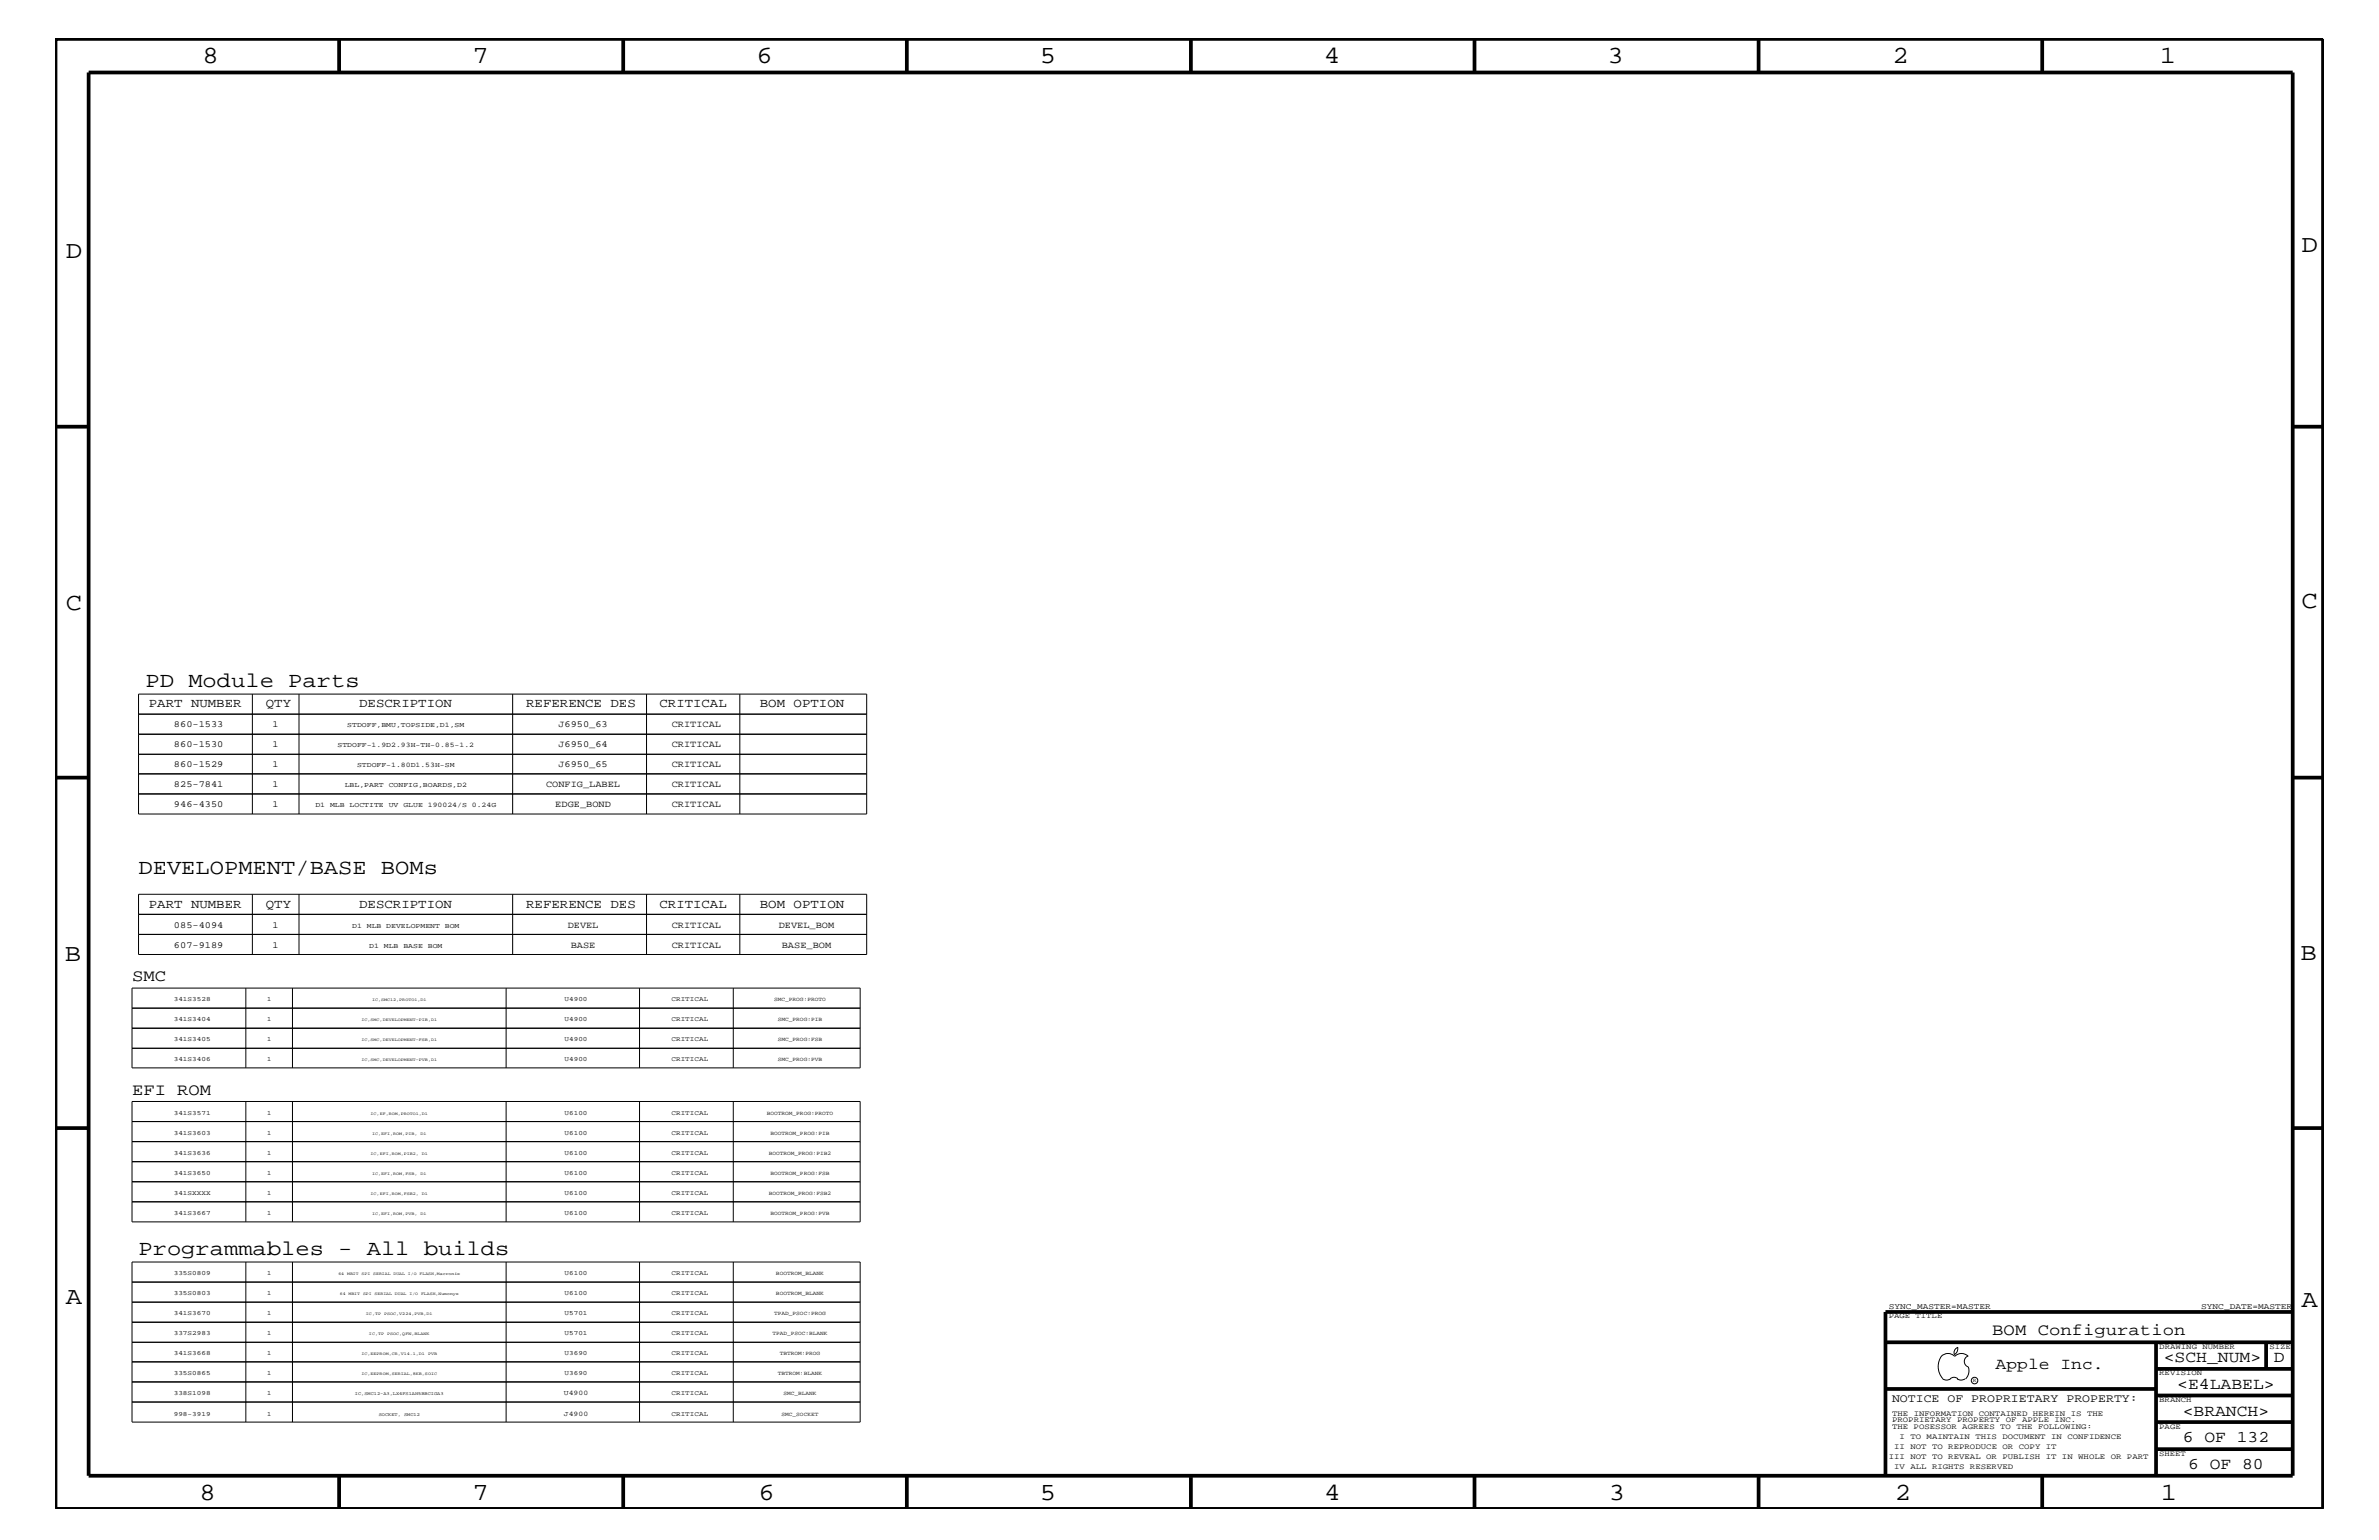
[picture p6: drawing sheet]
<svg xmlns="http://www.w3.org/2000/svg" width="432mm" height="279mm" viewBox="0 0 432 279" stroke-linecap="round" stroke-linejoin="round" font-family="sans-serif">
<defs><g id="words">
<g font-size="4.5">
<text x="36.7" y="11.5">8</text>
<text x="85.8" y="11.5">7</text>
<text x="137.3" y="11.5">6</text>
<text x="188.7" y="11.5">5</text>
<text x="240.3" y="11.5">4</text>
<text x="291.8" y="11.5">3</text>
<text x="343.5" y="11.5">2</text>
<text x="392" y="11.5">1</text>
<text x="11.9" y="46.8">D</text>
<text x="417.7" y="45.7">D</text>
<text x="11.9" y="110.6">C</text>
<text x="417.7" y="110.3">C</text>
<text x="11.8" y="174.3">B</text>
<text x="417.6" y="174.2">B</text>
<text x="11.9" y="236.7">A</text>
<text x="417.7" y="237.1">A</text>
<text x="36.2" y="272.1">8</text>
<text x="85.8" y="272.1">7</text>
<text x="137.7" y="272.1">6</text>
<text x="188.7" y="272.1">5</text>
<text x="240.4" y="272.1">4</text>
<text x="292" y="272.1">3</text>
<text x="343.9" y="272.1">2</text>
<text x="392.2" y="272.1">1</text>
</g>
<g font-size="3.9">
<text x="26.4" y="124.7">PD Module Parts</text>
<text x="25.1" y="158.6">DEVELOPMENT/BASE BOMs</text>
<text x="25.1" y="227.7">Programmables - All builds</text>
</g>
<g font-size="3">
<text x="24" y="178">SMC</text>
<text x="24" y="198.7">EFI ROM</text>
<text x="361.6" y="242.3">BOM Configuration</text>
<text x="362.2" y="248.4">Apple Inc.</text>
<text x="392.7" y="247.1">&lt;SCH_NUM&gt;</text>
<text x="395.2" y="252">&lt;E4LABEL&gt;</text>
<text x="412.7" y="247.1">D</text>
<text x="396.2" y="256.8">&lt;BRANCH&gt;</text>
<text x="396.2" y="261.6">6 OF 132</text>
<text x="397.2" y="266.6">6 OF 80</text>
</g>
<g font-size="2.3">
<text x="27" y="128.3">PART NUMBER</text>
<text x="48.3" y="128.3">QTY</text>
<text x="65.2" y="128.3">DESCRIPTION</text>
<text x="95.5" y="128.3">REFERENCE DES</text>
<text x="119.7" y="128.3">CRITICAL</text>
<text x="137.9" y="128.3">BOM OPTION</text>
<text x="27" y="164.7">PART NUMBER</text>
<text x="48.3" y="164.7">QTY</text>
<text x="65.2" y="164.7">DESCRIPTION</text>
<text x="95.5" y="164.7">REFERENCE DES</text>
<text x="119.7" y="164.7">CRITICAL</text>
<text x="137.9" y="164.7">BOM OPTION</text>
</g>
<text font-size="2.1" x="343.4" y="254.4">NOTICE OF PROPRIETARY PROPERTY:</text>
<g font-size="1.7">
<text x="31.6" y="131.9">860-1533</text>
<text x="49.5" y="131.9">1</text>
<text x="101.3" y="131.9">J6950_63</text>
<text x="121.9" y="131.9">CRITICAL</text>
<text x="31.6" y="135.6">860-1530</text>
<text x="49.5" y="135.6">1</text>
<text x="101.3" y="135.6">J6950_64</text>
<text x="121.9" y="135.6">CRITICAL</text>
<text x="31.6" y="142.9">825-7841</text>
<text x="31.6" y="139.2">860-1529</text>
<text x="49.5" y="142.9">1</text>
<text x="49.5" y="139.2">1</text>
<text x="99.1" y="142.9">CONFIG_LABEL</text>
<text x="101.3" y="139.2">J6950_65</text>
<text x="121.9" y="142.9">CRITICAL</text>
<text x="121.9" y="139.2">CRITICAL</text>
<text x="31.6" y="146.5">946-4350</text>
<text x="49.5" y="146.5">1</text>
<text x="100.8" y="146.5">EDGE_BOND</text>
<text x="121.9" y="146.5">CRITICAL</text>
<text x="31.6" y="172">607-9189</text>
<text x="31.6" y="168.3">085-4094</text>
<text x="49.5" y="172">1</text>
<text x="49.5" y="168.3">1</text>
<text x="103" y="168.3">DEVEL</text>
<text x="103.6" y="172">BASE</text>
<text x="121.9" y="172">CRITICAL</text>
<text x="121.9" y="168.3">CRITICAL</text>
<text x="141.4" y="168.3">DEVEL_BOM</text>
<text x="141.9" y="172">BASE_BOM</text>
</g>
<g font-size="1.5">
<text x="342.8" y="237.4">SYNC_MASTER=MASTER</text>
<text x="399.5" y="237.4">SYNC_DATE=MASTER</text>
</g>
<g font-size="1.4">
<text x="342.8" y="239.2">PAGE TITLE</text>
<text x="391.9" y="244.7">DRAWING NUMBER</text>
<text x="411.9" y="244.7">SIZE</text>
<text x="391.9" y="249.5">REVISION</text>
<text x="343.4" y="256.8">THE INFORMATION CONTAINED HEREIN IS THE</text>
<text x="391.9" y="254.4">BRANCH</text>
<text x="343.4" y="258">PROPRIETARY PROPERTY OF APPLE INC.</text>
<text x="343.4" y="259.3">THE POSESSOR AGREES TO THE FOLLOWING:</text>
<text x="343.8" y="262.9">II NOT TO REPRODUCE OR COPY IT</text>
<text x="344.8" y="261.1">I TO MAINTAIN THIS DOCUMENT IN CONFIDENCE</text>
<text x="391.9" y="259.3">PAGE</text>
<text x="342.8" y="264.7">III NOT TO REVEAL OR PUBLISH IT IN WHOLE OR PART</text>
<text x="343.8" y="266.6">IV ALL RIGHTS RESERVED</text>
<text x="391.9" y="264.1">SHEET</text>
</g>
<g font-size="1.3">
<text x="63" y="131.9">STDOFF,BMU,TOPSIDE,D1,SM</text>
<text x="61.3" y="135.6">STDOFF-1.9D2.93H-TH-0.85-1.2</text>
<text x="62.6" y="142.9">LBL,PART CONFIG,BOARDS,D2</text>
<text x="64.8" y="139.2">STDOFF-1.80D1.53H-SM</text>
<text x="57.2" y="146.5">D1 MLB LOCTITE UV GLUE 190024/S 0.24G</text>
<text x="63.9" y="168.3">D1 MLB DEVELOPMENT BOM</text>
<text x="67" y="172">D1 MLB BASE BOM</text>
<text x="102.4" y="253.2">U4900</text>
<text x="102.4" y="256.8">J4900</text>
</g>
<g font-size="1.2">
<text x="31.5" y="181.6">341S3528</text>
<text x="31.5" y="185.3">341S3404</text>
<text x="48.5" y="185.3">1</text>
<text x="48.5" y="181.6">1</text>
<text x="102.5" y="185.3">U4900</text>
<text x="102.5" y="181.6">U4900</text>
<text x="121.9" y="185.3">CRITICAL</text>
<text x="121.9" y="181.6">CRITICAL</text>
<text x="31.5" y="188.9">341S3405</text>
<text x="48.5" y="188.9">1</text>
<text x="102.5" y="188.9">U4900</text>
<text x="121.9" y="188.9">CRITICAL</text>
<text x="31.5" y="192.6">341S3406</text>
<text x="48.5" y="192.6">1</text>
<text x="102.5" y="192.6">U4900</text>
<text x="121.9" y="192.6">CRITICAL</text>
<text x="31.5" y="202.3">341S3571</text>
<text x="48.5" y="202.3">1</text>
<text x="102.5" y="202.3">U6100</text>
<text x="121.9" y="202.3">CRITICAL</text>
<text x="31.5" y="209.6">341S3636</text>
<text x="31.5" y="205.9">341S3603</text>
<text x="48.5" y="209.6">1</text>
<text x="48.5" y="205.9">1</text>
<text x="102.5" y="209.6">U6100</text>
<text x="102.5" y="205.9">U6100</text>
<text x="121.9" y="209.6">CRITICAL</text>
<text x="121.9" y="205.9">CRITICAL</text>
<text x="31.5" y="213.2">341S3650</text>
<text x="48.5" y="213.2">1</text>
<text x="102.5" y="213.2">U6100</text>
<text x="121.9" y="213.2">CRITICAL</text>
<text x="31.5" y="220.4">341S3667</text>
<text x="31.5" y="216.9">341SXXXX</text>
<text x="48.5" y="216.9">1</text>
<text x="48.5" y="220.4">1</text>
<text x="102.5" y="216.9">U6100</text>
<text x="102.5" y="220.4">U6100</text>
<text x="121.9" y="216.9">CRITICAL</text>
<text x="121.9" y="220.4">CRITICAL</text>
<text x="31.5" y="231.3">335S0809</text>
<text x="48.5" y="231.3">1</text>
<text x="102.5" y="231.3">U6100</text>
<text x="121.9" y="231.3">CRITICAL</text>
<text x="31.5" y="238.6">341S3670</text>
<text x="31.5" y="235">335S0803</text>
<text x="48.5" y="235">1</text>
<text x="48.5" y="238.6">1</text>
<text x="102.5" y="235">U6100</text>
<text x="102.5" y="238.6">U5701</text>
<text x="121.9" y="235">CRITICAL</text>
<text x="121.9" y="238.6">CRITICAL</text>
<text x="31.5" y="245.9">341S3668</text>
<text x="31.5" y="242.3">337S2983</text>
<text x="48.5" y="242.3">1</text>
<text x="48.5" y="245.9">1</text>
<text x="102.5" y="242.3">U5701</text>
<text x="102.5" y="245.9">U3690</text>
<text x="121.9" y="242.3">CRITICAL</text>
<text x="121.9" y="245.9">CRITICAL</text>
<text x="31.5" y="249.5">335S0865</text>
<text x="48.5" y="249.5">1</text>
<text x="102.5" y="249.5">U3690</text>
<text x="121.9" y="249.5">CRITICAL</text>
<text x="31.5" y="253.2">338S1098</text>
<text x="31.5" y="256.8">998-3919</text>
<text x="48.5" y="253.2">1</text>
<text x="48.5" y="256.8">1</text>
<text x="121.9" y="256.8">CRITICAL</text>
<text x="121.9" y="253.2">CRITICAL</text>
</g>
<g font-size="1">
<text x="140.5" y="181.6">SMC_PROG:PROTO</text>
<text x="141.2" y="185.3">SMC_PROG:PIB</text>
<text x="141.2" y="188.9">SMC_PROG:FSB</text>
<text x="141.2" y="192.6">SMC_PROG:PVB</text>
<text x="139.2" y="202.3">BOOTROM_PROG:PROTO</text>
<text x="139.5" y="209.6">BOOTROM_PROG:PIB2</text>
<text x="139.9" y="205.9">BOOTROM_PROG:PIB</text>
<text x="139.9" y="213.2">BOOTROM_PROG:FSB</text>
<text x="139.5" y="216.9">BOOTROM_PROG:FSB2</text>
<text x="139.9" y="220.4">BOOTROM_PROG:PVB</text>
<text x="140.8" y="231.3">BOOTROM_BLANK</text>
<text x="140.5" y="238.6">TPAD_PSOC:PROG</text>
<text x="140.8" y="235">BOOTROM_BLANK</text>
<text x="140.2" y="242.3">TPAD_PSOC:BLANK</text>
<text x="141.5" y="245.9">TBTROM:PROG</text>
<text x="141.2" y="249.5">TBTROM:BLANK</text>
<text x="358.1" y="250.7">R</text>
<text x="141.9" y="256.8">SMC_SOCKET</text>
<text x="142.2" y="253.2">SMC_BLANK</text>
</g>
<g font-size=".8">
<text x="65.6" y="185.3">IC,SMC,DEVELOPMENT-PIB,D1</text>
<text x="67.5" y="181.6">IC,SMC12,PROTO1,D1</text>
<text x="65.6" y="188.9">IC,SMC,DEVELOPMENT-FSB,D1</text>
<text x="65.6" y="192.6">IC,SMC,DEVELOPMENT-PVB,D1</text>
<text x="67.3" y="202.3">IC,EF,ROM,PROTO1,D1</text>
<text x="67.3" y="209.6">IC,EFI,ROM,PIB2,</text>
<text x="67.5" y="205.9">IC,EFI,ROM,PIB,</text>
<text x="76.3" y="205.9">D1</text>
<text x="76.6" y="209.6">D1</text>
<text x="67.5" y="213.2">IC,EFI,ROM,FSB,</text>
<text x="76.3" y="213.2">D1</text>
<text x="67.3" y="216.9">IC,EFI,ROM,FSB2,</text>
<text x="67.5" y="220.4">IC,EFI,ROM,PVB,</text>
<text x="76.3" y="220.4">D1</text>
<text x="76.6" y="216.9">D1</text>
<text x="61.4" y="231.3">64 MBIT SPI SERIAL DUAL I/O FLASH,Macronix</text>
<text x="61.7" y="235">64 MBIT SPI SERIAL DUAL I/O FLASH,Numonyx</text>
<text x="66.4" y="238.6">IC,TP</text>
<text x="69.7" y="238.6">PSOC,V224,PVB,D1</text>
<text x="65.6" y="245.9">IC,EEPROM,CR,V14.1,D1</text>
<text x="67" y="242.3">IC,TP</text>
<text x="70.3" y="242.3">PSOC,QFN,BLANK</text>
<text x="77.7" y="245.9">PVB</text>
<text x="65.6" y="249.5">IC,EEPROM,SERIAL,8KB,SOIC</text>
<text x="64.4" y="253.2">IC,SMC12-A3,LX4FS1AH5BBCIGA3</text>
<text x="68.7" y="256.8">SOCKET, SMC12</text>
</g>
</g></defs>
<g fill="none" stroke="#000" stroke-width=".68" stroke-linecap="butt">
<path d="M10.1 7.1h411.5v266.7h-411.5zM16.1 13.2h400v254.5h-400zM61.6 7.1v6.1M113.1 7.1v6.1M164.6 7.1v6.1M216.2 7.1v6.1M267.6 7.1v6.1M319.2 7.1v6.1M370.7 7.1v6.1M10.1 77.4h6M416.1 77.4h5.5M10.1 141.1h6"/>
<path d="M416.1 141.1h5.5M10.1 204.7h6M416.1 204.7h5.5M416.1 238h-73.9v29.7M342.2 243.5h73.9M342.2 252h49.1M391.3 248.4h24.8M391.3 243.5v24.2M391.3 258h24.8M391.3 253.2h24.8M411.3 243.5v4.9M61.6 267.7v6.1"/>
<path d="M113.1 267.7v6.1M164.6 267.7v6.1M216.2 268v5.8M267.6 267.7v6.1M319.2 267.7v6.1M370.7 267.7v6.1M391.3 262.9h24.8"/>
</g>
<g fill="none" stroke="#000" stroke-width=".18">
<path d="M25.1 125.9h132.2v21.8h-132.2zM25.1 129.6h132.2M25.1 133.2h132.2M25.1 136.8h132.2M45.8 125.9v21.8M54.3 125.9v21.8M93 125.9v21.8M117.3 125.9v21.8M134.3 125.9v21.8M25.1 140.4h132.2M25.1 144h132.2M24 179.3h132.1v14.4h-132.1z"/>
<path d="M25.1 162.2h132.2v11h-132.2zM25.1 165.9h132.2M25.1 169.5h132.2M44.6 179.3v14.4M45.8 162.2v11M53.1 179.3v14.4M54.3 162.2v11M91.9 179.3v14.4M93 162.2v11M116.1 179.3v14.4M117.3 162.2v11M133.1 179.3v14.4"/>
<path d="M134.3 162.2v11M24 182.9h132.1M24 199.8h132.1v21.9h-132.1zM24 186.5h132.1M24 190.2h132.1M44.6 199.8v21.9M53.1 199.8v21.9M91.9 199.8v21.9M116.1 199.8v21.9M133.1 199.8v21.9M24 210.8h132.1M24 214.4h132.1"/>
<path d="M24 203.5h132.1M24 207.1h132.1M24 218h132.1M24 229h132.1v29h-132.1zM24 236.2h132.1M24 239.9h132.1M24 232.6h132.1M44.6 229v29M53.1 229v29M91.9 229v29M116.1 229v29M133.1 229v29"/>
<path d="M24 250.7h132.1M24 254.4h132.1M24 247.1h132.1M24 243.5h132.1M352.3 246.1a1.72 1.72 0 0 1 2.5 0 1.69 1.69 0 0 1 2.4 0M352.4 246a3.2 3.2 0 0 0 .4 4.3l.8 .1 .4-.2M354 250.2l.7-.3 .7 .3M355.2 250.2l.7 .2 .7-.2M355.3 244.4v.3a1.18 1.18 0 0 1-.6 1.1M355.4 244.4a.99 .99 0 0 0-.6 1.4M357.2 246a1.04 1.04 0 0 0-.7 1 1.04 1.04 0 0 0 .7 1M357.3 248l.1 .7a2.11 2.11 0 0 1-.6 1.5"/>
<circle cx="358.4" cy="250.5" r=".59"/>
</g>
<use href="#words"/>
</svg>
